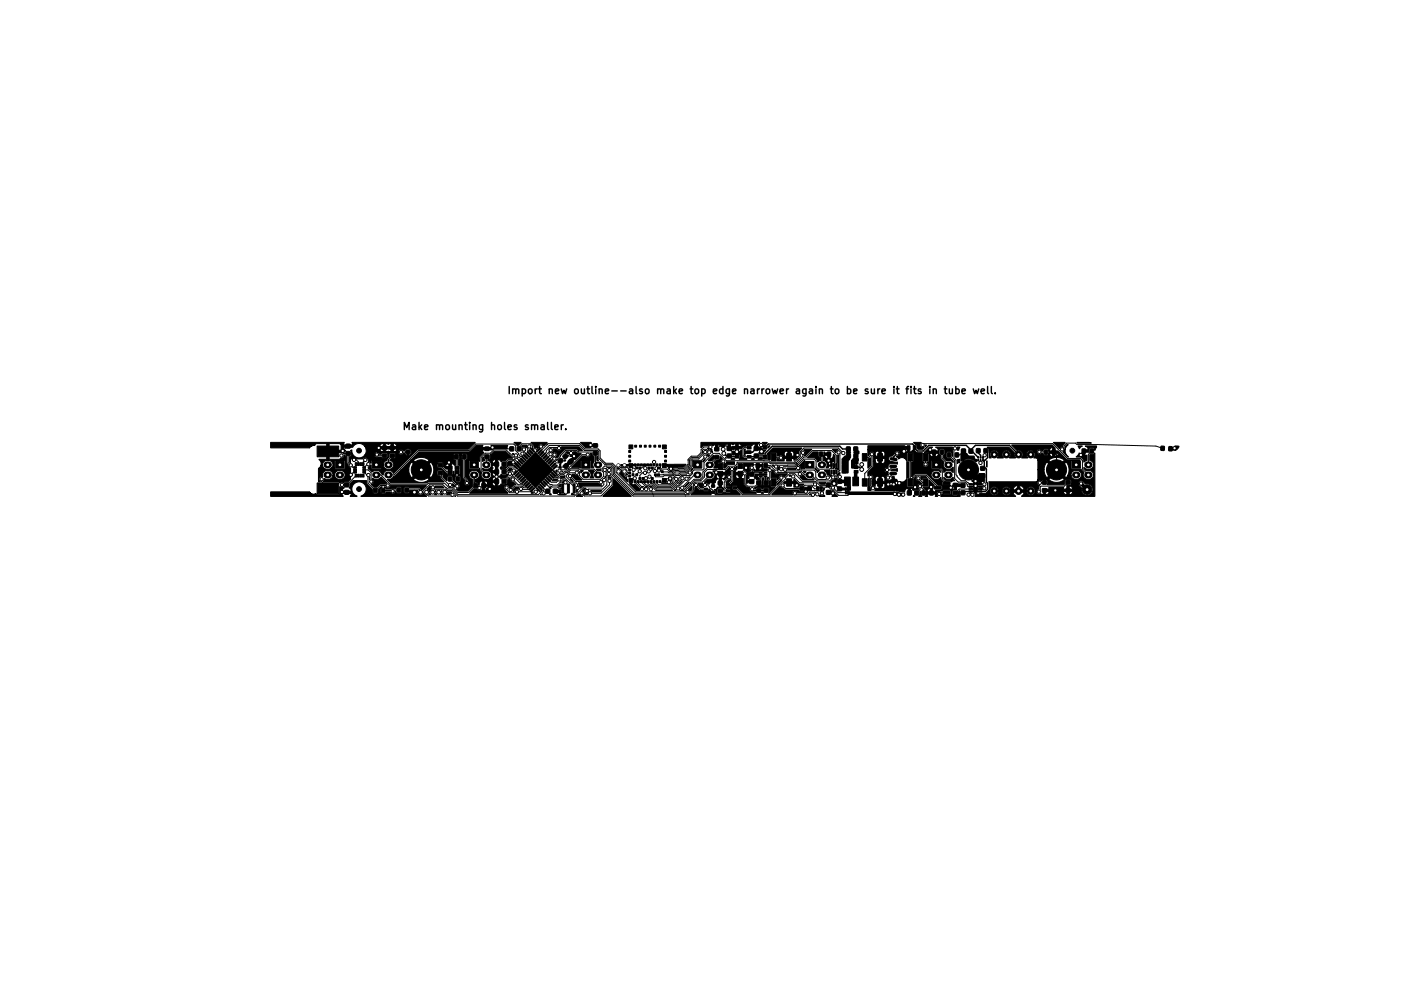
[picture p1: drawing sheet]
<svg xmlns="http://www.w3.org/2000/svg" width="297mm" height="210mm" viewBox="0 0 297 210" stroke-linecap="round" stroke-linejoin="round" font-family="sans-serif">
<defs><g id="words">
<g font-size="2.1">
<text x="115.3" y="82.3">Import new outline--also make top edge narrower again to be sure it fits in tube well.</text>
<text x="86.4" y="89.8">Make mounting holes smaller.</text>
</g>
</g></defs>
<g fill="none" stroke="#000" stroke-width=".3">
<path d="M84.5 89.7v-1.5l.5 1.1 .5-1.1v1.5M106.4 80.7v1.5M107.1 81.3l.2-.1 .4 .1v.9M107.1 81.2v1M107.7 81.4l.2-.2 .4 .1 .1 .9M109.1 81.3l.4-.1 .3 .3-.1 .6h-.6M109.1 81.2v1.5M110.5 81.3l.4-.1 .3 .3v.4l-.3 .3-.4-.1-.1-.2zM111.8 81.2v1M112.2 81.2l-.4 .3M112.5 81.2h.6M112.7 80.7v1.3l.4 .2"/>
<path d="M114.7 81.3l.2-.1 .4 .1 .1 .9M114.7 81.2v1M117.2 88.7v1M117.7 88.7l-.5 .3M118.2 89.6v.1M151.1 93.8l.1 .1v.8l.5 .5h.6M152.3 93.6l.7 .7h.9M152.5 93.5h1.4M152.5 95.4h1.4M156.5 95.4h1.3M158 93.6l-.8 .8h-.7M158 95.2h1.5"/>
<path d="M158.4 93.6l.7 .7M159 92.9l.4 .5h.4l.7-.7h30.1l.4 .4v.5l.6 .6h1.2l1.2-1.2h7.8l1 1M177.2 95.2v-1.5h-1.2l-.6-.5h-14.1l-1.5 1.5v.8M177.2 95.2l-.9 .9v.5M178.8 93.7v1.5M178.8 95.2v2.3h.7l.5 .5v-1M187.4 94.7l-.7 .7v.5M189.8 93.5h-.2l-.8 .7M199.7 81.3l.4-.1 .3 .3-.2 .6h-.5M199.7 80.7v1.5M200.9 81.7l.8-.1-.1-.3-.4-.1-.3 .2 .1 .7h.6M201.3 94.2h.1"/>
<path d="M201.3 94.2l1.4 1.5h.8l.4 .4h.4M201.3 94.2v2.9l2.2 2.2h1.8l-.5 .6v1.2h-.7l-.3 .4v.4M202.8 93.9l1-.9h7.1l1.9 1.9M202.8 93.9v.3h.2l1.3 1.3M203.3 81.2l.3 1 .3-.7 .3 .7 .2-1M204.3 94.1v.5l.5 .5v.4M204.9 81.7l.8-.1-.1-.3-.4-.1-.3 .2 .1 .7h.6M205.9 94.1l.4 .4v1l-.6 .6h-.4l.3 .3v1.1l.5 .4v2.7l.2 .3v1.2l-.5 .5h-1M206.3 80.7v1.3l.2 .2M207.1 80.7v1.3l.2 .2M207.9 82.1v.1M174.2 101l1.2 1.1"/>
<path d="M186.7 100.4v.7M187.8 100.9l-.5-.5h-1l-.8 .7M201.1 101.3h-1.9l-.6 .5M201.1 102.9l.3-.3h1.4v.2l-.5 .5h.8"/>
</g>
<g fill="#000" stroke="#000" stroke-width=".21">
<path d="M66.3 93.1h4.4v2.3h-4.4zM70.1 96.3h1.8v1.4h-1.8zM56.5 92.4h15.4l-.2 .5h2l-.1-.5h25.7l-1.5 1.4h-10.5l-5.1 5-.5-.5h-.8a.9 .9 0 0 0-.8 .8l-.1 .1-.5-.6-.5-.3h-.8l-.4 .2-.9-.7v-.3l.6-.4 .2 .8h1.9l.1-.8h.4a.9 .9 0 0 0 .8 .8h.5a.91 .91 0 0 0 .8-.8 .91 .91 0 0 0-.8-1l.3-.3 .8-.2 .1-.7-.2-.3h-1l-.2 .8-.3 .4-.1 .4a.9 .9 0 0 0-.7 .9h-.4l-.1-.9h-1.9l-.2 .5-.6-.3v-.6a.66 .66 0 0 0-1-.2l-.1 .2h-2.6l-.1 .8-.1-.1v-1.1l.4-.4-.2-.9 .3-.1 .2 .8 .4 .5a1.53 1.53 0 0 0 1.7 .1l.5-.5h1.9a.57 .57 0 0 0 .8 .5h.6l.3 .3h.8l.3-.2v-.6l-.4-.4-.7 .1-.3 .3h-.3l-.4-.5h4.3a.56 .56 0 0 0 .4 .5 .56 .56 0 0 0 .6-.2h.4a.7 .7 0 0 0 1 .3 .7 .7 0 0 0 .2-1l-.1-.1a.71 .71 0 0 0-1.1 .2h-.4a.55 .55 0 0 0-.6-.2 .55 .55 0 0 0-.4 .5h-4.3a.56 .56 0 0 0-.7 .5h-1.9l.2-.5v-.6h2.8a.69 .69 0 0 0 .8 .6h.6l.4-.2 .4 .2h.7a.69 .69 0 0 0 .7-.6h-.7v.6h-.5v-.6l-1.1-.1v.7h-.5v-.7l-3.6 .1-.3-.6h6.7a.69 .69 0 0 0-.7-.6v.6h-.5v-.6l-.6 .2-.4-.2-.1 .6h-.5v-.6a.69 .69 0 0 0-.8 .6h-3.1l-.4-.4a1.5 1.5 0 0 0-2.1 .6h-2l.2 .4 .3 .3-.2 .3-.6 .2-2.6-.1v1.4h2l.3-.2a.77 .77 0 0 0 .8-.7l.5 .4 .1 1.3 .2 .3 .1 .4 .4 .3v2.4l-.5 .5h-.7l-.2 .2-.5-.1-.3 .2-.2-.3h-3.1l-.2-.1 .3-.6 .9 .2a.9 .9 0 0 0 .8-.8h.4a.9 .9 0 0 0 .9 .8h.4a.9 .9 0 0 0 .9-.9 .9 .9 0 0 0-.9-.9h-.4a.9 .9 0 0 0-.9 1h-.4v-.2a.9 .9 0 0 0-.8-.8h-.5a.9 .9 0 0 0-.8 1.2 .57 .57 0 0 0-.7 .4 .57 .57 0 0 0 .2 .7h-.4v-2.8l.5-.7h.4a.9 .9 0 0 0 .8 .8l1-.1h.7l.2 .1h1.9l.1-.1v-1.5l-.2-.2-1.9 .1-.1 .1v1.5h-.7l.1-.1a.9 .9 0 0 0 .2-1 .9 .9 0 0 0-.8-.6h-.5a.9 .9 0 0 0-.8 1h-.4v-.6l-.4-.6h1.6v-1.9h3.1v-1l-.2-.2-.3-.2h-2v1.4h-.6v-1.4h-2.1l-.4 .4-.6 .1-.5 .4h-8zM72.3 92.8h.8v.7h-.8zM72.3 94.3h.8v.8h-.8zM73.9 97.4h.6v.4h-.6zM73.9 97.9h.6v.4h-.6zM73.9 98.4h.6v.4h-.6zM74.2 96.6h.3v.6h-.3zM74.2 99h.3v.6h-.3zM74.7 96.6h.3v.6h-.3zM74.7 99h.3v.6h-.3z"/>
<path d="M75.2 96.6h.3v.6h-.3zM75.2 99h.3v.6h-.3zM75.7 96.6h.3v.6h-.3zM75.7 99h.3v.6h-.3zM75.8 98.4h.6v.4h-.6zM75.8 97.9h.6v.4h-.6zM75.8 97.4h.6v.4h-.6zM77.2 99.7v.4zM77.7 96.3h1.8v1.4h-1.8zM77.8 99.9l.4 .1h.8l.6-.4 1.2 1.2-.3 .3h-1.2l-.6 .6h-.6l-.6-.6a.59 .59 0 0 0 .6-.4 .59 .59 0 0 0-.3-.7zM79.9 93.2h.8v.6h-.8zM79.9 94.8h.8v.7h-.8z"/>
<path d="M81.5 93.2h.8v.6h-.8zM81.5 94.8h.8v.7h-.8zM91.6 98.4h.8v.7h-.8zM91.6 96.8h.8v.6h-.8zM93.6 99.6h.7v.8h-.7zM93.6 98.2h.8v.7h-.8zM93.6 97.4h.8v.6h-.8zM95.1 97.4h.8v.6h-.8zM95.1 98.2h.8v.7h-.8zM95.3 99.6h.7v.8h-.7zM95 95h.7v.8h-.7zM96.6 95h.7v.8h-.7z"/>
<path d="M98.2 96.3h1.7v1.4h-1.7zM80.9 100.1l1-.2 1.9-1.8h1.6l.1 .9 .5 .8 1.6-1.7h.8l1.6 1.7a2.59 2.59 0 0 0 .3-2.9h1l.2 .7 .7 .1 1.3 1.3h1l.2-.5 .1-.1 .1 .5 .3 .2-.1 1.3 .2 .3h.7l.2-.3v-.7l-.1-.3-.3-.1v-.2l.3-.2v-1.6l-.3-.2v-1.1l.1-.2v-.7h.5v.7l.3 .3v3.7l.5 .6a.59 .59 0 0 0 0 .9 .59 .59 0 0 0 .9-.2 .59 .59 0 0 0-.3-.8l-.6-.7v-3.5l.4-.3v-.7l-.4-.4h-.5l-.3 .4h-.5l-.3-.4-.8 .2-.1 .9 .5 .3v1l-.3 .1-.2-.3h-.4l-.1 1h-1l-.5-.5h1.1v-.5l-.6 .1-.1 .4h-.4l-.1-.6-.2-.3h-.8l-.3 .4h-1l-.3-.4-1.6 1.6h-.8l-1.6-1.6-.4 .7-.2 .9h-1.6l2-2h.5l1.7 1.6 1.6-1.6a2.57 2.57 0 0 0-3.3 0h-.5l1.7-1.7h10.5l1.5-1.4h1.3l-.1 .4h2l-.1-.4h3.4l-.1 .7-2.8-.1-.4 .3h-2l.4 .6-.9 .9v.9l-.3-.2-1.9 .1v1.7h1.9l.3-.1v.4l.4 .5a.9 .9 0 0 0 .8 1.4h.4a.9 .9 0 0 0 .9-.9 .9 .9 0 0 0-.9-.9h-.7h2.4v-1.1h-.7l.2 .5-.2 .6h-1.7l-.3-.5 1 .1a.9 .9 0 0 0 .8-1.2h.9v-.8a.72 .72 0 0 0-.7 .7l-.2 .1-.7-.6v-.1l.5-.3v-.8l.9-.7h2.3l1.5 1.4-1 .1-.5 .5-.7 .1-.2 .1-.3-.3-.4-.2v5.6l.4-.2 .3-.3 .3 .2 .8-.1 .1-.2 .1-.7 .3-.3h.3a.59 .59 0 0 0 .7 .7l.5 .6h-.4l-.6 .6h-.4a.57 .57 0 0 0-.9-.5 .57 .57 0 0 0 .1 1l.5 .7h-8l.9-1 .6 .1 .4 .3h1.3a.69 .69 0 0 0 .6-.8h-.6v.8h-.5v-1.3h1.1v-.3h.9a.72 .72 0 0 0 .7 .7v-.7h-1.6l-.6-.4v.7h-.5l-.1-.7-.4 .3-.3 .7-.1-.5-.6-.2v-.4h4.2v-1.5h-.7l.1 .4 .4 .3-.4 .3-.1 .5h-3.5l.1-.3a.9 .9 0 0 0 .7-.9 .9 .9 0 0 0-.8-.8h-.5a.93 .93 0 0 0-.8 .9 .93 .93 0 0 0 .8 .9v1.4l-1.1 1-1.9 .1-.5-.5a.58 .58 0 0 0 .8-.5 .58 .58 0 0 0-.7-.6l-.8-.8v-.6l-.3-.2h-.8l-.2 .9-.8-.7 .1-1.2-.3-.3-.8 .1-.2 .2v.7l.3 .2 .4 .1v.4l.7 .8h-3.3l-.3 .2h-7.4l-.8-.7h5.4a2.58 2.58 0 0 0 3.4 0l-1.7-1.6-1.7 1.6zM101 95.4l.3 .7-.5 .3v-.8zM101.3 93.4h.8v.6h-.8zM101.3 95h.8v.7h-.8zM103.4 98.1h.7v.8h-.7zM103.4 96.5h.7v.8h-.7zM104.7 97.4l.3 .2h.8l-.2 .2-.7 .1-.2 .1-.2-.3zM104.9 98.1h.8v.8h-.8zM104.9 96.5h.8v.8h-.8zM104.2 99.5l.5-.5 .9 .2 .4-.2 .1 .3-.5 .5-.7 .1-.2 .1zM106.4 97.8h.5l-.1 .6-.8-.2z"/>
<path d="M107 99.1l.2 .2zM107.3 98.9l.7-.6 .2 .1-.8 .7zM107.3 97.2l.2-.1 .6 .8h-.1zM107 94.7h.3l-.1 .2zM106.5 93.3h.8v.8h-.8zM106.3 96.3h1.1l.8 .9-.2 .1-.8-.8-.2 .7h-.8l-.3 .3v-.8zM108.3 98.6l.2 .2-.7 .7-.2-.2zM107.7 96.7l.8 .7-.1 .2-.8-.7zM108 99.7l.7-.7 .2 .1-.7 .7zM108 96.5l.2-.1 .6 .7-.1 .1zM108.3 96.1l.2-.1 .7 .8-.2 .1zM108.8 95.7l.8 .6-.1 .2-.8-.6z"/>
<path d="M107.4 92.4h1.4l-.5 .6-.3 .1zM108.1 93.3h.7v.8h-.7zM109.1 95.4l.1-.1 .7 .8-.2 .1zM109.4 95.1l.2-.1 .7 .7-.2 .1zM109.8 94.7l.1-.1 .7 .8-.2 .1zM109.1 93h.9l-.1 .5-.3-.2-.5 .1-.1-.3zM110.1 94.4l.2-.1 .7 .7-.2 .1zM110.5 94l.1-.1 .7 .8-.2 .1zM110.8 93.6h.2l.7 .7-.2 .1zM112 94.2l.7-.6h.2l-.7 .8zM112.4 94.6l.6-.7 .2 .1-.7 .8zM113.4 94.3l.2 .1-.8 .7-.1-.2z"/>
<path d="M113.1 95.3l.6-.7 .2 .1-.7 .8zM113.4 95.6l.7-.6 .2 .1-.7 .7zM113.8 96l.6-.7 .2 .1-.6 .8zM114.1 99.8l.2-.1 .7 .8h-.2zM114.8 95.7l.2 .2-.8 .6-.1-.2zM111 92.4h3.3l-.7 .7a.57 .57 0 0 0-.6-.4 .57 .57 0 0 0-.6 .5l.1 .3-.2 .1-.3-.2h-.5v-.4zM114.5 99.4l.2-.1 .6 .8-.1 .1zM115.2 96l.1 .2-.7 .7-.1-.2zM114.8 99.1l.2-.1 .7 .7-.2 .1zM115.5 96.4l.2 .1-.8 .7-.1-.1zM115.2 98.7l.2-.1 .6 .8-.1 .1zM115.9 96.7l.2 .2-.8 .7-.1-.2z"/>
<path d="M115.6 98.3l.8 .6-.1 .2-.8-.6zM116.2 97.1l.2 .1-.7 .8-.2-.2zM116.1 98.3l.2-.2 .1 .5zM117 95.7h.3l.4 .5-.6 .6-.6-.6zM116.9 97h.3v.8l-.5-.1zM117.4 98.4h.2l-.2 .1zM118 94.8h.3l.4 .5-.6 .5-.6-.5zM117.1 99.4l.9-.1v.4l-.6 .2-.4-.3zM117.8 96h.4l-.1 .2-.2 .1zM118 96.8h.4l.3 .5-.5 .6-.6-.6zM118.2 94.4l.6-.1-.1 .4-.1 .1zM119 95.9h.4l.3 .4-.5 .6-.6-.5z"/>
<path d="M119.1 99.9l.6 .6zM119.5 99l1.2 .2 .8 1h-1.2l-.7-.6zM119.8 94.3h.5l.4 .3 .7 .1-1.2 1.2h-.1l-.5 .5v.1l-.3 .3-.1-.1-1 1-.3-.4 1.8-1.8-.7-.3a.72 .72 0 0 0 .8-.9zM115.5 93.7h.7a.58 .58 0 0 0 .8 .4 .58 .58 0 0 0 .3-.8h3.6l.8 .8h-.7l-.5-.3h-2.4l-1.7 1.8-.2-.2a.62 .62 0 0 0 0-.8 .62 .62 0 0 0-.8-.1zM121.5 96.3h1.8v1.4h-1.8zM121.3 98.3h.5l-.5 .4zM121.3 92.4h2.2l-.1 .4h1.2v.4l-1.2 .1v.2h-1.1zM119.4 97.5l2.3-2.3h.6a.58 .58 0 0 0 .7 .2 .58 .58 0 0 0 .3-.7h.4l.1 .4 .3 .2v1.1a.93 .93 0 0 0-.1 1.2l-.5 .1v-1.4l-.2-.2-1.9 .1-.1 1.5zM122.9 98.3l1.1-.1 .2 .2a1.04 1.04 0 0 0-.2 1.4h-.7a.97 .97 0 0 0-.2-1.4zM124 92.7h.8v.7h-.8zM124 94.3h.8v.7h-.8zM124.7 95.3h.1l.2 .8h-.3z"/>
<path d="M124.6 98l.9-.1v.4h-.7zM126.4 99.4v.3h-.1zM127.1 99.5h.2l.3 .4h-.5zM128.2 100l3.7 3.6h-6l2.2-2.2zM129 97.6l.3 .1 .1 .1-.4 .2zM129.7 98.3l.3-.1v.4l.3 .3v.4l.6 .4v.4h.2v.5l-1.7-1.6zM130.8 98.9l.3 .2h-.2zM131.3 97.9h.4v.4h-.4zM131.3 98.6h.4v.4h-.4zM131.3 99.2h.4v.4h-.4zM131.3 94.1h.4v.4h-.4zM131.3 95.1h.4v.4h-.4z"/>
<path d="M131.3 96.1h.4v.4h-.4zM132 98.9h.4v.4h-.4zM131.4 96.8h.8v.8h-.8zM131.4 99.9h.8v.8h-.8zM131.4 92.9h.8v.8h-.8zM132.8 98.9h.4v.4h-.4zM132.5 96.9h.4v.4h-.4zM129.7 97l3.2 .1h-1.8v.3h-1.3zM132.6 93h.4v.4h-.4zM132.8 97.5h.4v.4h-.4zM133.1 96.9h.4v.4h-.4zM133.5 97.5h.4v.4h-.4z"/>
<path d="M133.5 99.7h.4v.4h-.4zM133.6 93h.4v.4h-.4zM133.8 96.9h.4v.4h-.4zM134.1 99.7h.4v.4h-.4zM134.4 96.9h.4v.4h-.4zM134.6 93h.4v.4h-.4zM135.1 96.9h.4v.4h-.4zM135.4 97.5h.4v.4h-.4zM135.6 93h.4v.4h-.4zM134.4 97l1.7 .1h-1.6zM135.7 96.9h.4v.4h-.4zM136.1 97.5h.4v.4h-.4z"/>
<path d="M136.1 99.7h.4v.4h-.4zM136.4 96.9h.4v.4h-.4zM136.6 93h.4v.4h-.4zM136.7 98.9h.4v.4h-.4zM137 96.9h.4v.4h-.4zM137.4 97.5h.4v.4h-.4zM137.4 98.9h.4v.4h-.4zM137.6 93h.4v.4h-.4zM137.7 96.9h.4v.4h-.4zM138.1 98.3h.4v.4h-.4zM138.8 96.1h.4v.4h-.4zM138.8 95.1h.4v.4h-.4z"/>
<path d="M138.8 94.1h.4v.4h-.4zM138.4 99.9h.8v.8h-.8zM138.4 96.8h.8v.8h-.8zM138.4 92.9h.8v.8h-.8zM139.7 99.6h.7l-.1 .9-.6-.4zM138.5 97h4.8l-.6 .6-1.9 .1-.5 .4-.3 .1-.3-.4v-.3h-.3v-.4h-.8zM143.9 99.6h.3l-.2 .2zM144.3 98.1l.3-.3 .2 .1-.3 .3zM144.8 96.3h1.8v1.4h-1.8zM146.8 96.3l.5-.4-.5 .5zM147.6 94.8l.6 .3-.3 .2zM147.8 93.6l.4 .3h-.2z"/>
<path d="M148.4 93.9l.3-.1 .1 .7zM148 96.1l1-1 .1 .7-.4 .4zM149.3 93.4h.8v.7h-.8zM149.3 95.1h.8v.7h-.8zM150.1 98.4h.9v1h-.9zM150.1 96.8h.9v1h-.9zM149.2 96.5l.5-.5h.5l.2-.7 .5 .4-.5 .9-.5 .1v1h-.8a1.05 1.05 0 0 0 .1-1.1zM151.2 96.9l.3-.2 .1 .4 .3 .1-.5 .5h-.2zM151.5 95.5l.2 .2zM151.7 96.4h1.7v.6h-1.7zM151.9 94.8h.8v.8h-.8zM151.9 93.3h.8v.7h-.8z"/>
<path d="M152.7 95.8l.6-.1 .2 .2zM153.5 93.2h.8v.5h-.8zM153.5 95.1h.8v.5h-.8zM148.9 98.3h.7v.4h1.9v-.4l.9-.7v.5l.2 .3v.8a.55 .55 0 0 0-.6 0 .55 .55 0 0 0-.2 .5l-.5 .5-.3-.2 .4-.3 .1-.5h-.7l-.1 2.6 .3-.1 .3 .5h-.2l-.3-.3-.9 .1-.1 .3 .1 .7 .9 .1 .4-.3 .5 .1h.8v-.8h-.5l-.4-.4 .9-.1 .1-.5 .6-.6v-1h.5l.2 .4h.5v-.7h-.7v.3h-.5v-1.1l.2-.3v-.5l.5-.3 .1 .6-.3 .3v.5h1.2v1.2h.4v1.2l.7 .7h.6a.65 .65 0 0 0 .7 .9h.5l.2 .3h-2.8l-1.1-1.1-.1-.4-.9-.1-.1 .2v.6l.7 .1 .9 1h-5.2l.1-.8-.3-.2 .5-.2 .1-.4 .4 .1 .1-2.6h-.7v.5l.4 .3-.4 .2-.2 .6h-.2l-.1 .9h-.4v-.9h-.3l-.3 .3-.9-.4 .6-.7 .7 .1a.91 .91 0 0 0 .8-.7 .91 .91 0 0 0-.4-1zM154.2 98.4h.9v1h-.9zM154.2 96.8h.9v1h-.9zM155.5 93.8h.2l-.1 .4h1.1v.5h-1.1l.1 .3-.1 .1-.2-.2zM156.1 95.1h.8v.5h-.8zM156.1 94.1h.8v.6h-.8zM156.1 93.2h.8v.5h-.8zM156.6 98.6h.8v.8h-.8zM155.3 96.8h2l.1 .4a.58 .58 0 0 0-.9 .2 .58 .58 0 0 0 .4 .8l-.5 .4v.8l.1 .2-.3 .3-.2 .4h1.2l.1 .5h-1.2l-.1 .1-.1-.1-.1-1.5a.58 .58 0 0 0 .3-.6 .58 .58 0 0 0-.5-.4l-.3-.4z"/>
<path d="M157 95.8l.4-.1 .2 .2zM157.6 93.3h.8v.7h-.8zM157.6 94.8h.8v.8h-.8zM158.6 98.6h.6v.2h-.6zM158.6 99h1.6v.2h-1.6zM158.6 99.4h.6v.2h-.6zM146.4 92.4h12.2l-.2 .3h-.2v.7l.8 .1 .4 .5h.6l-.5 .5v.3h-.8l-.2-.2 .3-.3 .2-.4h-1.3v-1.2l-.6 .3h-1l-.2 .2h-.6l-.4 .5h-.7v.5h.4l.3-.2v1.2l.5 .4 .5 .1 .1 .2h-1.5v-1l-1.5 .1-.2-.4 .5-.4h.4v-.5h-.4v.2h-1.2v-.5h.9v-.2h1.9l-.3-.5h-.4v.5h-.5v-.5l-.6 .2-.5-.2v.7h-.5v-.7l-.5 .1-.3 .5h-.6l-.3-.3-.4-.1-.1 1.1h-.4v-1.1l-.6 .2a.57 .57 0 0 0-1-.1l-.9 .1-.6 .4zM158 96.8h.6v.8h-.6zM158.4 95.8l.2-.3 .7 .1-.1 .3zM158.1 97h1.1l.1-.2 .1 .9 .9 .2-.1 .5h-2.8l.1-.5 .5 .3h.6a.69 .69 0 0 0 .6-.7h-.6l-.1 .7h-.5zM157.7 99l1.7-.1 .1 .3h-1.4l.1 .4 .4 .2v.3l-.6 .1-.5-.6zM159.2 99.8l.2-.1 .2 .2v.2l-.3 .4 .2 .8h1l.2-.8 .2-.2 .1 1.4h.9l-1.2 1.3h-.2l.2-.3v-.6l-.3-.3h-.8l-.4 .3-.3-.3h-.7l-.4 .3h-.1l-.1-.3h.3l.4-.4 .8-.2z"/>
<path d="M159.6 99.4h.6v.2h-.6zM159.6 98.6h.6v.2h-.6zM159.5 95.1h.7v.8h-.7zM159.5 93h.7v.8h-.7zM159.3 92.4h1l-.4 .4h-.4zM159.6 96.8h.7v.8h-.7zM160.2 99.8l.3-.1-.3 .4zM160.6 97.5l.3 .1-.3 .1zM160.6 93.1h.3l-.5 .4zM161.3 98.1l.3 .2a.57 .57 0 0 0 .3 .6 .57 .57 0 0 0 .6 0h2l-.7 .8a.59 .59 0 0 0-.7-.5 .59 .59 0 0 0-.4 .7l-.3 .3-.2-.4-1.1-.1v-1zM161.3 97.1h.3l-.1 .3zM161.1 94.7h1v1.6h-1z"/>
<path d="M162.7 97.4l.2 .1-.3 .6-.2-.2zM165 99.2h.2l-.1 .2h-.2zM164.3 94.7h1v1.6h-1zM164.5 97.7h1.6l.1 .3h-1.6zM160.2 94.8l1.3-1.3h6l-.6 .7v1l-1 .9-.1-.4h-2v.5h-1.5v-.4h.3a.56 .56 0 0 0 .8 .3 .56 .56 0 0 0 .1-.9h2.3v-.6l-.2-.3-.5-.1v1h-.5v-1h-.4l-.3 .3-.1 .7-.7-.2-.7 .2-.2-.7h-1.2l-.1 1.5-.5-.1v-.9zM167.1 99.5l.6-.4 .9 .9 .8 .1 .4-.2 .3 .3h-2.3zM167 97.2l1.1-1v1.6h-.8zM168.3 96.3h1.7v1.4h-1.7zM167.8 98.4l.6 .1-.3 .3zM167.9 94l.2-.2 1.4 .1-1.2 1.2h-.3a.69 .69 0 0 0-.1-1.1zM170.2 97.7l.9 .6-.4 .4-.1-.4-.4-.4zM169.8 94.4h1.1v.8l.5 .3v.6l-.6 .4-.1-.4-.5-.5h-1.5z"/>
<path d="M171.2 94.4h.6v.8h-.6zM172.1 94.4h.1l.1 .2h1.1v1.2l.5-.3 .2-.6 .3 .3v1.4l-.6-.3v1h-.7l-.1 .4-.4-.1 .2-.5h.8v-.8l-.5 .3v.5h-.3a.92 .92 0 0 0-.8-1l.1-.9h.1l.3 .5 .4 .1v-.7l-.8 .1zM172.2 98.3h1.1l.1 .7 .3 .2-.2 .4-.3-.4h-.4l-.1-.5zM172.8 94.4h.7v.8h-.7zM173.6 96.8h.2v.8h-.2zM173.6 98.1h.2v.9h-.2zM174.1 96.8h.2v.8h-.2zM174.1 98.1h.2v.9h-.2zM174.6 96.8h.2v.8h-.2zM174.6 98.1h.2v.9h-.2zM173.5 100.6l.4-.4h.4l.3-.4 .3 .1-.2 .4v.6l.2 .2-.4 .4-.4-.2h-.3zM173.9 93.8l1.1 .1-.3 .3-.1 .3z"/>
<path d="M175 95l.2 .1-.1 3.1-.2-.2-.5-.1 .6-.3zM175 98.8l.5-.1v.3l-.7 .3zM175.9 96.3h.8v.6h-.8zM175.9 98.2h.8v.6h-.8zM177 93.5l.4 .1 .1 .7 .2 .1-.2 .3v1.2l-.3 .3v2.4l-.1 .2-.9-.1-.2-.5h.8h-.8l-.1-.1v-1.1l.9-.1h-.8v-.6h.8h-.8l-.1-.4 .6-.7 .5 .5v-1l-.2-.3 .1-.1zM176.8 93.3h.8v.9h-.8zM176.8 94.8h.8v.8h-.8zM178.4 98.2h.8v.6h-.8zM178.4 97.3h.8v.5h-.8zM178.4 96.3h.8v.6h-.8zM178.5 93.5h.5v.8l.3-.2 .1 .2v.4h-.4v1l.3 .1v.4h-.2v.6l-.8 .1 .2 .1-.1 .3h.6l.1 .4h-1.1l-.1-.1v-1.3h.7h-.7l.3-.6h.3v-1l-.1-.2zM178.4 93.3h.7v.9h-.7z"/>
<path d="M178.4 94.8h.8v.8h-.8zM180.1 94.7h1v1.6h-1zM181.3 99.9l.3 .2v1.4l.3 .9h-.6zM181.3 95.8l.6-.2v1.6l-.6 .6zM183.3 94.7h1v1.6h-1zM186.1 98.2l.3-.3h1.1l-.1 .5zM181.3 93.1h7.7v.1h1l.1 1.2 .5-.4 .4 .1 .6 .4h1.1l-.1 1.8 .4 .2a.57 .57 0 0 0-.1 .8 .57 .57 0 0 0 .9 0 .57 .57 0 0 0-.1-.8l.3-.2 .1-1.6h.1l.4 .6 .8 .1a.69 .69 0 0 0 .6-.7h-.6v.7h-.5v-.7h-.8l-.2-.2h-.8l1.1-1.2 .6 .1-.4 .3-.2 .4h1.8l-.1-.4-.4-.4 3.5 .1v1.9l-.2-.1v-.7l-.8-.2-.4 .3v.7l.3 .3 .6 .1 .6 .6v.3l-.6-.4h-.9l-.5-.6-.1-.5 .4-.4v-.7l-.2-.2-.7-.1-.3 .2v.8l.3 .4v.7l.7 .7a.94 .94 0 0 0 .7 1.4h.8l.4-.4v1.2l-.8-.4h-.5l-.7 .3v-.4l-.4-.5-.1-1.5h-2l-.1 .1 .1 1.6h1.5l.5 .7-.7-.3h-.5a.9 .9 0 0 0-.9 .9 .9 .9 0 0 0 .9 .9l.5-.1 .7-.3v.4l.3 .4-.1 .6 .1 .2h1.6a.78 .78 0 0 0 .7 .9l.1-1.2h1.3v.6l-.8-.1v.8l-.9 .2v.7l.2 .3h.8l.3-.2v-.7l.2-.2 .2 1.2-4.1 .1 .3-.6 .3 .2 1.4-.1 .2-.7-.3-.2h-1.3l-.8 .3a.57 .57 0 0 0-.6 .3 .57 .57 0 0 0 .2 .7h-.5l.1-.4h-1.8l.1 .4h-.5l.2-.3v-.6h.8v-.8a.69 .69 0 0 0-.6 .8l-.9-.9 1.2-.1 .1-1.5 1.1 1.1-.4 .7v.7h.7v-.4h1.1l.2-.7-.3-.3h-.5l-2.4-2.3h-2.5l-.7 .5v-3l.5-.2-.1-1.7h-1.3l-.1 1.6-.3-.4-.5-.2h-.4l-.5 .2-.5-.4 .2-.2a.55 .55 0 0 0 .5-.5 .55 .55 0 0 0-.5-.6 .55 .55 0 0 0-.5 .6l-.5 .5-.6 .1-.2 .6 .4 .4 1.4 .2v.4l-1.5-.1-.3 .3-.1 .5a.57 .57 0 0 0-.8 .6 .57 .57 0 0 0 .8 .5v.5a.61 .61 0 0 0-.6 .5 .61 .61 0 0 0 .4 .6l1.1-.1-.1-.7 .5-.1 .3 1.8 .6-.2 .3-.4 .9-.1 .5-.5 .1 1.7h1.2l.2-.2v-1.5l.5-.4a.56 .56 0 0 0 0 .6 .56 .56 0 0 0 .6 .2l.6 .6h-.2a.56 .56 0 0 0-.7 .3 .56 .56 0 0 0 .2 .7l-.1 .2-.7 .1-.2 .1-.3-.3-.4-.2v1.2l-.5 .1v-1.3a.73 .73 0 0 0-.7 .8h-1l-1.2-.3h-4l.1-.5 .4 .1h1.3l.2-.4v-.6h-.7v1h-.5v-1h-.8v.6l-.6-.2-.1-.5h3.3l.3 .3 .5 .1h.4l-.1-.6-1.1 .2h-3.3v-.4h2.7v-.8l-.4-.2h-.3v1h-.5v-1h-.5l-.2 .2-.1 .8h-.7v-.4a.57 .57 0 0 0 .1-.9 .57 .57 0 0 0-.9 .2v-.8l1.1-1.1v-1.2h.4l.2 .3 .3 .2h1.1l.4-.4v-.7h-.7v1.1h-.5v-1.1h-.8v.6h-.4l.1-1.1h2.3v-.6l-.2-.3-.5-.1v1h-.5v-1l-.6 .1-.2 .9h-.3a.55 .55 0 0 0-.3-.9 .55 .55 0 0 0-.6 .7l-.3 .2v-1.3h7.7l.2 .3 .3 .2v-.7h-.5v.2h-7.7zM189.4 96.4l.5 .1v3.2l-.4 .2zM189.5 93.1h.6v.8h-.6zM189.7 94.7h1v1.6h-1zM190.8 93.1h.5v.8h-.5zM190.9 92.4h1.5a.58 .58 0 0 0-.2 .7 .58 .58 0 0 0 .8 .3l-.3 .4h-.9l-.3-.2v-.6z"/>
<path d="M192.3 99.5h1.1l.2 .2-.8 .1-.2 .4-.2-.2zM193.3 92.9h.2l-.3 .4zM192.9 94.7h.9v1.6h-.9zM194.7 96.3h1.8v1.4h-1.8zM194.8 94h.7v.8h-.7zM196.4 94h.7v.8h-.7zM197.9 94.6h.7v.8h-.7zM197.1 99.7l.7 .3 .5 .1 .8-.4v.3l.3 .3-.7 .3-.3-.2h-.8l-.5-.5zM199.6 94.7h.5v.5h-.5zM199.5 94.6h.7v.8h-.7zM200 93.4h.5l-.2 .6h-.4zM200 96l.5-.1v.8l-.2-.2-.3 .3z"/>
<path d="M200.9 93.8h.7v.8h-.7zM200.8 93.8h.9v1l.3-.1v.5h1.5v.7l.5 .1v.4h-.2a2.45 2.45 0 0 0-3-.1zM202.2 97.5h.2l1.8 1.8 .4-.5 1.1 .2v1.5h-.7l-.1 .7h-1.6v-.2h1.3v-.2h-.3v.2h-1v-.5l-.3-.1 .5-.3-.2-.3h1.4l.1 .1v-.1h-1.5l-1.7-1.7zM202.4 93.8h.8v.8h-.8zM204 93.7h.7v.8h-.7zM204.2 95.4h.2v.3h-.2zM204.2 96h.2v.3h-.2zM204.7 95.4h.2v.3h-.2zM204.7 96h.2v.3h-.2zM204.9 99h.8v.7h-.8zM204.9 97.4h.8v.8h-.8zM205.2 95.4h.2v.3h-.2z"/>
<path d="M205.2 96h.2v.3h-.2zM205.5 93.7h.8v.8h-.8zM206.1 96.2l.1 1.3zM206.3 93.3l4.4 .1 1.2 1.1v.6l.2 .5h-1.2a.93 .93 0 0 0 0-1.3 .93 .93 0 0 0-1.3 0 .93 .93 0 0 0 0 1.3h-1.3a.93 .93 0 0 0 .1-1.3 .93 .93 0 0 0-1.4 0 .93 .93 0 0 0 0 1.3h-.3l-.2-1.9zM218.1 94h.7v.8h-.7zM219.8 94h.7v.8h-.7zM211.3 92.9h8.4l.7 .6v.6l.6 .1 1.8 1.8h2.8v.1l-1.8 .1-.1 1.6 .2 .1h1.9l.6 .8a.9 .9 0 0 0 .7 1.4h.5a.9 .9 0 0 0 .8-.9 .9 .9 0 0 0-.8-.9h-.7l-.5-.7 .6 .3h.6a.92 .92 0 0 0 .8-.8 .92 .92 0 0 0-.8-1v-1.1l.8-.2 .3-.2v9.1l-15.3-.1 .5-.8h-2.3l.5 .9-6-.1v-.7l.3-.4h.4a.91 .91 0 0 0 .9 .9 .91 .91 0 0 0 .9-.9h.7v.2a.91 .91 0 0 0 1 .7 .91 .91 0 0 0 .8-.9h3.3v.2a.9 .9 0 0 0 .9 .7 .9 .9 0 0 0 .9-.8l.2 .1a.59 .59 0 0 0 1 .4l.4 .2h.7l.4-.2 .3-.5h2.9a.69 .69 0 0 0 .7 .7h.6a.69 .69 0 0 0 .7-.7h-.7v.7h-.6v-.7h-4.4v.7h-.5v-1.2h1.2v-.3h3.1l-.1 .3h2a.69 .69 0 0 0-.7-.6v.6h-.6v-.7l.7-.1 .3-.3h1.4l.1 .3 .6 .6a1.29 1.29 0 0 0 .4 1.3l.6 .2 .7-.1 .5-.4 .2-.7-.1-.4-.4-.5-.6-.3-.5 .1-.5-.6a.58 .58 0 0 0-.6-.1 .58 .58 0 0 0-.4 .6h-1.4l-.2-.8-.8-.1-.3 .2-.1 .7-.2 .2h-3.4v-.7l-.1-.3-.8-.1-.4 .2a.57 .57 0 0 0-.8 .4 .57 .57 0 0 0 .4 .7l-.1 .7-.4 .2-.2 .3h-.2a.9 .9 0 0 0-.8-1 .9 .9 0 0 0-1 .9h-3.3v-.2h2.8a1.17 1.17 0 0 0-.9-.9v.9h-.5v-1l-.5 .3-.4 .7-.5-.1a.91 .91 0 0 0-1.1-.6 .91 .91 0 0 0-.7 .9h-.7v-.2a.91 .91 0 0 0-1-.7 .91 .91 0 0 0-.8 .9h-.4l.3-.3-.1-1.6h9.8l.3-.2 .1-.3h2.3a2.58 2.58 0 0 0 3.3 0l-1.7-1.6-1.7 1.6h-2.2v-2h1.3l.1 .9 .5 .8 1.6-1.7h.8l1.6 1.7 .3-.5h.7a.9 .9 0 0 0 .9 .8h.4a.9 .9 0 0 0 .9-.9 .9 .9 0 0 0-.9-.9h-.4a.9 .9 0 0 0-.9 1h-.7l.1-.2a2.57 2.57 0 0 0-.4-2.6l-1.6 1.6h-.8l-1.6-1.6-.4 .7-.2 .9h-1.3v-2h2.2l1.7 1.6 1.7-1.6a2.58 2.58 0 0 0-3.4 0h-2.2l-.2-.4-.7-.1 .2-.2a.89 .89 0 0 0-.1-1.1h.6a.56 .56 0 0 0 .4 .6 .56 .56 0 0 0 .6-.3h.3l.1 .3 .3 .2h.5l.4-.4 .4 .6 .8 .1a.69 .69 0 0 0 .6-.7h-.6v.7h-.5v-.7h-.8v-.6h.8v-.7a.69 .69 0 0 0-.7 .7l-.5-.4h-.5l-.3 .4-.3-.1a.55 .55 0 0 0-.6-.2 .55 .55 0 0 0-.4 .5l-.7-.1a.93 .93 0 0 0-1.3 .1 .93 .93 0 0 0 .1 1.3h-1.3a.92 .92 0 0 0 .1-1.2 .92 .92 0 0 0-1.1-.3zM220.1 92.4h2.4l-.5 .5v.4l-.4 .1-.3 .3zM222.5 93.6l.1 .9 .6 .9-1.2-1 .3-.3zM222.6 93.1l.3-.3h.2l-.5 .7zM223.9 96.3h1.8v1.4h-1.8zM226.1 93.8h.6v.8h-.6z"/>
<path d="M225.2 93.1l.9 .1-.6 .5zM225 92.4h2.4l.6 .1h-2.9zM227.7 93.8h.7v.8h-.7zM226.7 93.1h2.3l.1 .3-.4 .6-.2-.4-.8-.1-.2 .3-.1 .6h-.7v.7h.4v1l-.7 .4-.1-.5-.5-.5-1-.1 .6-.8 .4 .4 .3 .1 .1-1.2h1.1l-.1-.4zM242.5 93.2h.7v.8h-.7zM244.2 93.3h.7l-.1 .8h-.7zM244.3 93.5h1.1l.1-.4 .8 .1-.3 .5-.5 .4-1.2-.2zM66.3 100.8h4.4v2.3h-4.4zM72 100.9h.8v.7h-.8zM72 102.4h.8v.8h-.8zM56.5 102.7h8.1l.6 .4h.8l.2 .2h4.6l.2-.2v-1.5l.9 .2-.3 .3-.2 .4h2l-.2-.4-.3-.3 .2-.2v-.6l.7-.7 2.8 .1v.6l1.2 1.2v.6l.3 .3 .7-.1 .2-.8 .6-.6 .3 .1-.4 .3-.1 .7 .2 .3 .8 .1 .3-.4h.8a.62 .62 0 0 0 .6 .4 .62 .62 0 0 0 .5-.5l.4 .4 .7-.1 .2-.3-.1-.8-.7-.2-.5 .4-1.9 .1-.5-.4 .3-.1a.59 .59 0 0 0 .6 .3 .59 .59 0 0 0 .5-.5h7.4l-.8 .9-.6-.5h-2.1l-.2-.1h-.7l-.2 .2-.1 .7 .3 .4h.6l.3-.2 .1-.4h1.7v.5l.2 .4h.6l.4-.4 .6 .7h-13.7a1.5 1.5 0 0 0 .6-2.6l-.2-.1a1.51 1.51 0 0 0-2 .4 1.51 1.51 0 0 0 .3 2l.5 .3h-1.4l.2-.6h-2l.2 .7h-15zM78.1 102h.6v.8h-.6z"/>
<path d="M79.7 102h.7v.8h-.7zM83 101.9h.6v.8h-.6zM84.6 101.9h.7v.8h-.7zM89.7 102.9l.3 .4-.4-.1zM89.8 101.5l.3 .7-.4 .4-.5-.5zM91 102.9l.2 .4h-.4zM90.9 102.5l.2-.1-.1 .2zM92.2 102.9l.3 .4h-.5zM92.2 102.4h.1v.2zM90.9 101.5h1.5l.3 .3-1.7 .1zM93.5 102.7l.8 .1-.3 .5h-.7zM94.5 101l.5 .4v.3l-.5-.2z"/>
<path d="M95 103.5l.2 .1h-.2zM99 101h.7v.8h-.7zM100.7 101h.7v.8h-.7zM103.4 100.1h.7v.8h-.7zM104.9 100.1h.8v.8h-.8zM107.2 102.2l.4-.4h.7l-.1 .4a.54 .54 0 0 0-.7 .3l-.3 .1zM108.3 100l.7-.7 .2 .1-.7 .8zM108.7 100.4l.7-.7 .2 .1-.7 .8zM109.1 100.7l.6-.7 .2 .1-.7 .8zM109.4 101.1l.7-.7 .2 .1-.7 .7zM109.8 101.4l.6-.6h.2l-.7 .8zM110.1 101.8l.7-.7 .2 .1-.7 .8z"/>
<path d="M110.5 102.1l.6-.6h.2l-.7 .8zM110.8 102.5l.7-.7 .2 .1-.7 .8zM111 102.9l.3-.3 .1 .4zM111.8 94.4l3.7 3.7-3.7 3.7-3.6-3.7zM112 101.9l.2-.1 .7 .8-.2 .1zM112.4 101.5h.1l.7 .7-.2 .1zM112.7 101.2l.2-.1 .7 .8-.2 .1zM113 103.2v.1h-.1zM113.1 100.8h.1l.7 .7-.2 .1zM113.4 100.5l.2-.1 .7 .8h-.2zM113.4 102.3l.2 .1-.2 .1zM113.8 100.1l.2-.1 .6 .8-.2 .1z"/>
<path d="M114.1 102.1h.7v.9h-.7zM114.7 101.8h.3l.1 .1-.1 .2zM114.8 103.2l.2-.1 .2 .2zM115.6 102.1h.8v.9h-.8zM115.6 100.1l.6-.1 .1 .2-.2 .2h-.7zM115.7 102.3l1.3-.1 .2 .9h.6l.2-.1 .1 .3h-1.2v-.5h-1.2zM116.7 101.4l.4-.3v.5h-.3zM117.3 101h.4v1.9h-.4zM117.4 100.8l.5-.5 .4 .2-.3 .5zM118.5 101h.4v1.9h-.4zM119.5 103l.5 .2-.6 .1zM119.7 101h.4v1.9h-.4z"/>
<path d="M120.3 102.4l.4 .1-.3 .3zM120.9 103.1a.7 .7 0 0 0 .8 .5h-1.3zM122.1 102.8l.6 .3v.2h-.5zM121.6 102.4l.5-.5h.3l-.3 .3-.1 .5zM120.8 100.8h4.1l.3 .4 .5 .1-3.8 .1-.7 .5-.3-.5zM123.4 102.4h2.3l-.3 .3h-1.7zM131.5 100.9h.5v.3l.6-.1 1 .9v.4h-.7l-1.4-1.3zM132.5 100.4h.4v.4h-.4zM133.1 100.4h.4v.4h-.4zM133.8 100.4h.4v.4h-.4zM134.4 100.4h.4v.4h-.4zM135.1 100.4h.4v.4h-.4z"/>
<path d="M135.7 100.4h.4v.4h-.4zM136.4 100.4h.4v.4h-.4zM137 100.4h.4v.4h-.4zM137.7 100.4h.4v.4h-.4zM140.9 102.3l.2-.1 .1 .2zM142.3 100.5l.2-.1-.7 .7zM143 101.6l1-.9-.9 1zM143.8 102.1l.8-.6v.7l-.4 .4zM145.1 101.8h.5l.6 .6h.7l.2 .2h.8l.2-.4 .3 .2v.6l.2 .3h-4.2l.7-.9zM145.9 100.9h.9l-.1 .5 .2 .4-.5 .1-.4-.5zM147.1 101.9h.7v.5h-.7zM148.6 102.6h.7v.4h-.7z"/>
<path d="M148.6 101.3h.7v.4h-.7zM150 102.2h.9v.7h-.9zM150 100.5h.9v.7h-.9zM151.7 101h.7v.4h-.7zM151.7 102.3h.7v.4h-.7zM151.7 100.7l.5-.5 .4-.1-.4 .7zM153.2 101.6h.7v.5h-.7zM156.6 100.2h.8v.7h-.8zM158.1 100.4h.8v.7h-.8zM158.1 102.1h.8v.7h-.8zM159.2 102.7l.3 .3h-.5zM159.6 100.4h.8v.7h-.8z"/>
<path d="M159.6 102.1h.8v.7h-.8zM161.1 100h1v1.5h-1zM162.9 101.6l1.2 .7h2.7l.4 .4 .8-.2 .1-.8 1.3 .1v.4l-1.2 .1 .3 .6h-1.9a.59 .59 0 0 0-.8-.4 .59 .59 0 0 0-.3 .8h-4.3zM162.3 101l.8-.7h.2l-.9 1zM164.3 100h1v1.5h-1zM163.7 100.8l.3-.3h1.8l.1-.4 1 1h1l-.2 .2-.7 .1-.2 .3h-.9l-.1-.7h-1.9zM167.1 101.6h.7v.8h-.7zM168.8 101.6h.7v.8h-.7zM169.1 103.2l.2-.1v.2zM170.6 101.6h.5v.2h-.5zM170.6 102h.5v.2h-.5zM170.6 102.3h.5v.2h-.5z"/>
<path d="M171.2 102.3h.6v.2h-.6zM171.2 102h.6v.2h-.6zM171.2 101.6h.6v.2h-.6zM171.2 103.4a.67 .67 0 0 0 1 0l.1 .2-1.1 .1zM172 102l.3 .1-.3 .5zM171.1 100.7l1.4 .1-.2 .3h-.9zM172.6 102.4h.9v.8h-.9zM172.6 100.9h.9v.7h-.9zM172.8 102.6l.7-.1 .6 .2 .8 .9h-1.1l.2-.5h-1.2zM175 101.7h.8v.8h-.8zM175 100.1h.8v.8h-.8zM175.1 101.8h.3v.5h-.3z"/>
<path d="M176.4 99.6h1.2v1.8h-1.2zM176.6 102.6h.2v.5h-.2zM176.6 101.9h.2v.5h-.2zM177 102.6h.4v.5h-.4zM177 101.9h.4v.5h-.4zM177 100.2h.4v1.3l.2 .1v.7h-.6v-.4h.5h-.5zM178.1 99.6h1.2v1.8h-1.2zM180.1 100h1v1.5h-1zM183.3 100h1v1.5h-1zM189.6 102.5h.7v.8h-.7zM189.7 100h1v1.5h-1zM190.9 103.4l.2 .2h-.3z"/>
<path d="M191.1 102.5h.8v.8h-.8zM192.2 102.7l.1-.1v.7l.2 .3h-.6l.2-.3zM192.6 102.5h.7v.8h-.7zM192.9 100h.9v1.5h-.9zM194.2 102.5h.7v.8h-.7zM195.2 101.6l1.3-.1 .1 .5-1.4 .1zM197 102.5h1.4l.1 .5-1.4 .1zM197 100.6h1.4l.1 .5-1.4 .1zM199.1 100.9h.9v.7h-.9zM199.1 102.6h.9v.7h-.9zM200.7 101h.8v.7h-.8zM200.7 102.5h.8v.8h-.8z"/>
<path d="M202.4 101h.7v.3h-.7zM202.4 101.5h.7v.3h-.7zM202.4 102h.7v.3h-.7zM202.4 102.5h.7v.3h-.7zM203.5 102.2h.5v1l.7-.2 1.6-.1v.8l-2.6-.1zM203.3 101h1v1.7h-1zM204.4 102.5h.7v.3h-.7zM204.4 102h.7v.3h-.7zM204.4 101.5h.7v.3h-.7zM204.4 101h.7v.3h-.7zM217.8 100.4h.8v.7h-.8zM217.8 102h.8v.7h-.8z"/>
<path d="M222.7 100.4h.8v.7h-.8zM222.7 102h.8v.7h-.8z"/>
<circle cx="71.3" cy="95.1" r=".34"/>
<circle cx="71.6" cy="94.2" r=".34"/>
<circle cx="73.3" cy="97.1" r=".34"/>
<circle cx="73.3" cy="99.1" r=".34"/>
<circle cx="74" cy="96" r=".34"/>
<circle cx="75" cy="94.1" r=".5"/>
<circle cx="76.3" cy="96" r=".34"/>
<circle cx="77" cy="96.9" r=".34"/>
<circle cx="77" cy="99.2" r=".34"/>
<circle cx="78.7" cy="94.9" r=".34"/>
<circle cx="79.1" cy="93.5" r=".34"/>
<circle cx="83.8" cy="94.4" r=".34"/>
<circle cx="85.2" cy="94.4" r=".5"/>
<circle cx="88" cy="98.1" r="2.1"/>
<circle cx="93.8" cy="96.6" r=".34"/>
<circle cx="102.9" cy="93.4" r=".34"/>
<circle cx="103.7" cy="99.5" r=".34"/>
<circle cx="106.5" cy="98.9" r=".34"/>
<circle cx="107.2" cy="96.5" r=".34"/>
<circle cx="107.3" cy="98.2" r=".34"/>
<circle cx="107.8" cy="95.1" r=".34"/>
<circle cx="109.1" cy="94.7" r=".34"/>
<circle cx="109.5" cy="93.8" r=".34"/>
<circle cx="110.5" cy="93.2" r=".34"/>
<circle cx="113" cy="93.2" r=".34"/>
<circle cx="115" cy="94.8" r=".34"/>
<circle cx="115" cy="94" r=".34"/>
<circle cx="115.8" cy="95.8" r=".34"/>
<circle cx="115.8" cy="94.9" r=".34"/>
<circle cx="116.8" cy="93.6" r=".34"/>
<circle cx="116.9" cy="98.3" r=".34"/>
<circle cx="119.1" cy="99.4" r=".34"/>
<circle cx="119.3" cy="94.6" r=".34"/>
<circle cx="119.9" cy="95.2" r=".34"/>
<circle cx="120.5" cy="98.7" r=".34"/>
<circle cx="122.8" cy="94.9" r=".34"/>
<circle cx="123.4" cy="92.9" r=".34"/>
<circle cx="126.3" cy="98.1" r=".34"/>
<circle cx="127.2" cy="99" r=".34"/>
<circle cx="127.3" cy="98.2" r=".34"/>
<circle cx="129.2" cy="97.1" r=".3"/>
<circle cx="129.2" cy="98.4" r=".3"/>
<circle cx="130.4" cy="98.4" r=".3"/>
<circle cx="130.5" cy="97.1" r=".3"/>
<circle cx="132.3" cy="98.1" r=".34"/>
<circle cx="132.6" cy="99.9" r=".34"/>
<circle cx="133.6" cy="98.4" r=".34"/>
<circle cx="134.7" cy="98.7" r=".34"/>
<circle cx="134.8" cy="97.8" r=".34"/>
<circle cx="134.9" cy="99.9" r=".34"/>
<circle cx="135.5" cy="98.4" r=".34"/>
<circle cx="135.7" cy="99.5" r=".34"/>
<circle cx="136.6" cy="96.5" r=".34"/>
<circle cx="136.8" cy="98.3" r=".34"/>
<circle cx="137.6" cy="98.2" r=".34"/>
<circle cx="140" cy="99.9" r=".34"/>
<circle cx="140.1" cy="97.9" r=".34"/>
<circle cx="141.2" cy="100" r=".34"/>
<circle cx="142.6" cy="99.9" r=".34"/>
<circle cx="143.4" cy="100" r=".34"/>
<circle cx="144.1" cy="98.7" r=".34"/>
<circle cx="147.3" cy="94.4" r=".34"/>
<circle cx="147.3" cy="95.3" r=".34"/>
<circle cx="148.2" cy="94.4" r=".34"/>
<circle cx="148.4" cy="93.3" r=".34"/>
<circle cx="149.6" cy="98.6" r=".34"/>
<circle cx="151.1" cy="93.8" r=".4"/>
<circle cx="151.1" cy="96.3" r=".34"/>
<circle cx="151.2" cy="94.7" r=".4"/>
<circle cx="152.3" cy="99.6" r=".34"/>
<circle cx="152.9" cy="97.9" r=".34"/>
<circle cx="153.9" cy="94.3" r=".4"/>
<circle cx="155.6" cy="98.8" r=".34"/>
<circle cx="155.8" cy="97.7" r=".34"/>
<circle cx="157" cy="97.7" r=".34"/>
<circle cx="159" cy="92.9" r=".34"/>
<circle cx="159.1" cy="94.3" r=".4"/>
<circle cx="160.8" cy="98.2" r=".34"/>
<circle cx="162.1" cy="97.4" r=".34"/>
<circle cx="162.2" cy="98.5" r=".34"/>
<circle cx="163.1" cy="95.6" r=".34"/>
<circle cx="163.2" cy="98" r=".34"/>
<circle cx="163.2" cy="99.7" r=".34"/>
<circle cx="164" cy="98.1" r=".34"/>
<circle cx="165.7" cy="99.5" r=".34"/>
<circle cx="166.6" cy="95" r=".34"/>
<circle cx="166.7" cy="97.7" r=".34"/>
<circle cx="167.1" cy="99" r=".34"/>
<circle cx="167.7" cy="94.5" r=".34"/>
<circle cx="172.9" cy="99.7" r=".34"/>
<circle cx="173.1" cy="96.2" r=".34"/>
<circle cx="174" cy="99.7" r=".34"/>
<circle cx="175.2" cy="94.5" r=".34"/>
<circle cx="175.4" cy="99.6" r=".34"/>
<circle cx="176.2" cy="94.6" r=".34"/>
<circle cx="180" cy="98" r=".4"/>
<circle cx="180" cy="97" r=".4"/>
<circle cx="181.9" cy="99.6" r=".34"/>
<circle cx="182.1" cy="94.8" r=".34"/>
<circle cx="185.3" cy="98.1" r=".34"/>
<circle cx="185.5" cy="99.7" r=".34"/>
<circle cx="187.4" cy="94.7" r=".34"/>
<circle cx="188.8" cy="94.2" r=".4"/>
<circle cx="191.8" cy="99.9" r=".34"/>
<circle cx="192.7" cy="92.9" r=".34"/>
<circle cx="193.3" cy="97" r=".34"/>
<circle cx="194.3" cy="93.9" r=".34"/>
<circle cx="199.5" cy="93.6" r=".34"/>
<circle cx="202.3" cy="98.1" r="2.1"/>
<circle cx="204.8" cy="96.7" r=".34"/>
<circle cx="205.7" cy="95.1" r=".34"/>
<circle cx="207.7" cy="94.9" r=".7"/>
<circle cx="210.2" cy="94.9" r=".7"/>
<circle cx="212.8" cy="94.9" r=".7"/>
<circle cx="215.3" cy="94.9" r=".7"/>
<circle cx="217.1" cy="94.3" r=".34"/>
<circle cx="220.7" cy="98.1" r="2.1"/>
<circle cx="221.9" cy="93.8" r=".34"/>
<circle cx="224" cy="94.1" r=".5"/>
<circle cx="225.8" cy="95" r=".34"/>
<circle cx="245.4" cy="93.6" r=".34"/>
<circle cx="67.2" cy="100.1" r=".34"/>
<circle cx="71.4" cy="102.7" r=".34"/>
<circle cx="71.4" cy="101.2" r=".34"/>
<circle cx="75" cy="102.1" r=".5"/>
<circle cx="77.5" cy="100.6" r=".34"/>
<circle cx="81" cy="101.4" r=".34"/>
<circle cx="82" cy="102.6" r=".34"/>
<circle cx="86.6" cy="102.8" r=".4"/>
<circle cx="87.8" cy="102.8" r=".4"/>
<circle cx="89.1" cy="102.8" r=".4"/>
<circle cx="90.4" cy="102.8" r=".4"/>
<circle cx="90.4" cy="101.8" r=".34"/>
<circle cx="91.6" cy="102.8" r=".4"/>
<circle cx="92.9" cy="102.8" r=".4"/>
<circle cx="94" cy="101.3" r=".34"/>
<circle cx="94.5" cy="103.3" r=".34"/>
<circle cx="95.5" cy="101.5" r=".34"/>
<circle cx="97.5" cy="100.9" r=".34"/>
<circle cx="100.1" cy="101.9" r=".34"/>
<circle cx="102.3" cy="102.1" r=".34"/>
<circle cx="105.8" cy="101.8" r=".34"/>
<circle cx="106.7" cy="102.3" r=".34"/>
<circle cx="107.1" cy="100.1" r=".34"/>
<circle cx="108" cy="102.7" r=".34"/>
<circle cx="108.8" cy="102.1" r=".34"/>
<circle cx="111.9" cy="102.7" r=".34"/>
<circle cx="113.6" cy="103" r=".34"/>
<circle cx="116.8" cy="100.1" r=".34"/>
<circle cx="118.1" cy="100.7" r=".34"/>
<circle cx="120.6" cy="101.9" r=".34"/>
<circle cx="121.5" cy="103" r=".34"/>
<circle cx="122.6" cy="102.5" r=".34"/>
<circle cx="123.2" cy="103" r=".34"/>
<circle cx="125.5" cy="100.7" r=".34"/>
<circle cx="126.2" cy="100.2" r=".34"/>
<circle cx="127.3" cy="100.4" r=".34"/>
<circle cx="134.1" cy="102.1" r=".34"/>
<circle cx="135" cy="102.1" r=".34"/>
<circle cx="135.9" cy="102.1" r=".34"/>
<circle cx="139.7" cy="100.7" r=".34"/>
<circle cx="141.6" cy="102" r=".34"/>
<circle cx="142.5" cy="101.9" r=".34"/>
<circle cx="143.6" cy="102.7" r=".34"/>
<circle cx="145.4" cy="101.3" r=".34"/>
<circle cx="147.3" cy="101.3" r=".34"/>
<circle cx="157.1" cy="102.1" r=".34"/>
<circle cx="163.5" cy="101.4" r=".34"/>
<circle cx="166" cy="103" r=".34"/>
<circle cx="166.4" cy="101.3" r=".34"/>
<circle cx="168.3" cy="102.6" r=".34"/>
<circle cx="169.8" cy="103.3" r=".34"/>
<circle cx="170.2" cy="101.1" r=".34"/>
<circle cx="170.7" cy="103.2" r=".34"/>
<circle cx="171.7" cy="103" r=".34"/>
<circle cx="174" cy="103" r=".34"/>
<circle cx="174" cy="101.8" r=".34"/>
<circle cx="174.2" cy="101" r=".4"/>
<circle cx="182.3" cy="101.9" r=".34"/>
<circle cx="185.5" cy="101.1" r=".34"/>
<circle cx="186.7" cy="101.1" r=".34"/>
<circle cx="186.9" cy="103.1" r=".34"/>
<circle cx="187.8" cy="103.3" r=".34"/>
<circle cx="187.8" cy="100.9" r=".34"/>
<circle cx="188.7" cy="103.3" r=".34"/>
<circle cx="191.1" cy="101.7" r=".34"/>
<circle cx="192.2" cy="101.5" r=".34"/>
<circle cx="194.5" cy="101.7" r=".34"/>
<circle cx="196.2" cy="103.1" r=".34"/>
<circle cx="198.6" cy="101.8" r=".34"/>
<circle cx="202.3" cy="103.3" r=".34"/>
<circle cx="203.1" cy="103.3" r=".34"/>
<circle cx="203.8" cy="100.5" r=".34"/>
<circle cx="203.8" cy="101.5" r=".34"/>
<circle cx="205.6" cy="101.9" r=".34"/>
<circle cx="205.6" cy="101.1" r=".34"/>
<circle cx="207.7" cy="102.5" r=".7"/>
<circle cx="210.2" cy="102.5" r=".7"/>
<circle cx="212.8" cy="102.5" r=".7"/>
<circle cx="215.3" cy="102.5" r=".7"/>
<circle cx="217" cy="102.6" r=".34"/>
<circle cx="217.2" cy="100.8" r=".34"/>
<circle cx="220.4" cy="102.4" r=".34"/>
<circle cx="225.8" cy="101" r=".34"/>
<circle cx="227.1" cy="102.2" r="1"/>
</g>
<g fill="none" stroke="#000" stroke-width="1.4">
<path d="M68.3 97h.3M68.3 99.2h.3M70.8 99.2h.4M78.4 99.2h.4M81 97h.3M81 99.2h.3M98.9 99.2h.3M101.4 97h.4M101.4 99.2h.4M122.2 99.2h.4M124.7 97h.4M124.7 99.2h.4"/>
<path d="M145.5 99.2h.4M148.1 97h.3M148.1 99.2h.3M169 99.2h.3M171.5 97h.4M171.5 99.2h.4M195.4 99.2h.4M197.9 97h.4M197.9 99.2h.4M224.6 99.2h.4M227.2 97h.3M227.2 99.2h.3"/>
</g>
<path d="M186.1 97.4h1M186.1 98.9h1M186.2 95.8l1 .2M187.2 100.3l-1 .2" fill="none" stroke="#000" stroke-width=".7"/>
<g fill="none" stroke="#000" stroke-width=".21">
<path d="M71.3 95.1l.4-.4h1v1.9l1 1h.5M72.5 93.4h-.2l-.8 .9h-2.9M74 96h.4l.5 .5v.4h.5M74.2 98.1v.5h-.4l-.5 .5M74.4 99.3l-2 1.9h-1M76.1 98.1h.8l.6 .6v1.9M76.1 98.6l.6 .6h.3l-.1 1.7 1.5 1.5 1-1h1.6M76.3 96l-.4 .5v.4M77 96.9h-.2l-.7 .7M78.6 99.2h1l1.9 1.9h7.8l.2-.2h3.4l.9 .9h.8l1.1 1h2.1l1.3-1.2v-2.4M78.7 94.9l.2 .2h1.4M81.9 93.5h-2.8"/>
<path d="M81.9 95.1l-.8 .8v1.1M83.8 94.4h1.4M92 98.7l.3 .3v.7l1.5 1.6h.2M92 97.1l1.4 1.4h.6M93.8 96.6l.2 .2v.9M95.3 95.4l.2 .1v2.2M95.5 98.5v1.4l.1 .1M97 95.4v4.3l.5 .6v.6M101.7 93.7h.9l.3-.3h2.7l.3 .3h1M101.7 95.3l-.1 .2v1.5M103.7 96.9v3.6M103.7 99.5h.1"/>
<path d="M107.2 96.5h.2l1.6 1.6M107.3 98.2l.4 .4M107.7 97.5h-1.4l-1 1h.8l.4 .4M107.8 95.1l.4 .4h.3l.6 .6M108.4 96.8l-.8-.8h-1.4l-.9 .9M108.4 93.2l.6-.5h1.8l.4 .4v.9M108.8 96.5l-.9-.8h-.4l-1.8-1.8h-2.6l-.7 .7h-1l-.9 .9v2.6l1.1 1.1M109.1 94.7h.1M109.2 94.7l.6 .7M109.4 95.7l-.4-.4h-.3l-1-1.2v-1l-.4-.4h-8l-1.3 1.4h-10.6l-5.1 5.1h-1.2M109.5 93.8v.5l.7 .7M110.5 93.2l-.3 .3v.9"/>
<path d="M110.9 94.3l.9 1M111.1 98.1l-2 2M111.2 94l.3-.3h.4l.3 .3M111.8 99.5l1.7 1.7M112.4 94h.1M113 93.2v.2l-.6 .6M113.1 94.7l1.6-1.7h6.3l1.1 1h2.8l.2 .3v1.4l1.3 1.3h1.4l.6 .6v1.3l4.1 4.1h10.5l.3-.3h.3M115 94.8l-.8 .9M115 94l-1.2 1.4M115.3 96.8l.4-.5h.3l2.2-2.3h2.3l.3 .4h3.3l.3 .3v1.8l.5 .5M115.3 95.4h.1M115.8 95.8h-.2l-.7 .6"/>
<path d="M115.8 94.9l-1.2 1.2M116.3 99.4h.1M116.4 96h.1M116.8 93.6l-.2-.2h-1.8l-1.3 1.6M117.1 96.2l-.4 .4h-.6l-.5 .6M118 97.5h-2l-.6 .6M118.6 99l-.3 .3v.2l1.3 1.3h.7l.3 .3v.8M118.6 99h.1M119.1 99.4l1.1 1.1h5.2l.1 .2M119.2 96.4l-1 .9M119.3 94.6l-.7 .7h-.5l-1 .9M119.9 95.2l-.7 .8"/>
<path d="M120.5 98.7h-1.5l-.4 .3M120.9 94.4h.1M121.1 92.7l1.1 1h2.8l.4 .4v1.5l1.1 1.1h1.5l.7 .8v1.1l4.1 4.1h10.1l2.2-2.3h1.3l.7-.8v-1l.7-.6h3.7l.7-.7h1.3l.5-.4v-.4h6.6l.3 .3h5.1l1.7-1.6v-.7M121.1 92.6v.1M121.1 92.6h-6.6l-1.7 1.7M122.8 94.9h-1.2l-3.2 3.2h-1.4l-.1 .2M123.4 92.9l1 .1M124.9 98.8l-.8-.8-5-.1-.6 .5h-.5l-.4 .4h-.7l-.5 .6h-.5l-.3-.3M125.5 96.1h.1M126.3 98.1l.5-.5h.8l.2 .2v1.3l4.5 4.5h37.3l.2-.3M127.2 99l.7 .7v1.5l-2.3 2.4h-3.5l-.6-.6M127.3 98.2l-.7 .5v.5l.2 .2v1.8l-.9 .9h-2.9l-.4 .4"/>
<path d="M129.2 97.1l.5 .5h1.4l.4 .5M129.2 98.4l.5-.5h1l.5 .9h.3M130.4 98.4l.1 .7 .3 .3h.7M130.5 97.1l2 .1 .2-.1v.2l.3 .4M132.4 98.1l-.2 1M132.6 99.9l-.5 .4h-.3M133.3 97.1h.7M133.6 98.4l-.6 .7M134.6 97.2h.1M134.7 98.7h-.5l-.5 .6v.6M134.9 99.9h-.6M135.6 97.7l-.8 .1"/>
<path d="M135.7 99.5h.2l.4 .4M135.9 97.1h-1.3l-.6 .6h-1M136.3 97.7v.4l-.4 .3h-.4M136.6 96.5v.6M136.9 99.1l.1 .5h1.5l.2-.3h2M137.2 97.1v.1l-.4 .5v.6M137.6 97.7v.5M137.9 97.1l.1 .6 .2 .2h1.2l.5 .5h.5M138.4 98.5h1.2l.2 .2h.7M138.8 97.2h.7l.6 .7M140 99.9l-.7 .1-.3 .3M140.3 98.4h.1"/>
<path d="M140.5 98.7h.1M140.6 99h.1M140.8 99.6h.1M141.2 100v.4l-1.1 1.1h-2.7l-.8-.8v-.1M142.6 99.9l-2.3 2.2h-3.2l-.8-.8h-.6l-.4-.5v-.2M142.6 99.9h.1M143.4 100l-1.4 1.4h-.6l-1 1h-3.4l-.8-.8h-.6l-.3-.3h-.3l-.4-.4v-.3M143.6 97.1h.1M143.6 97.1l-.7 .7-2.1 .1-.4 .5M143.8 97.4h.1M143.9 97.6h.1M144 97.9h.1"/>
<path d="M144.1 98.7h-.4l-.3 .3h-1.2l-.3 .3h-.7l-.6 .5v.8l-.7 .6h-2.3l-.4-.3v-.3M145.7 99.2h-.7l-2.5 2.7M147.3 94.4l-1.4 1.4h-1.3l-.3 .3v1.1l-1.2 1.2-2 .1-.5 .5-3 .1M147.3 95.3l-.8 .8h-1.7l-.2 .2v1.1l-1.3 1.3h-1.2l-.3 .3h-.7l-.4 .3M148.2 94.4l-.7-.6h-.6l-.2 .2v.6l-.9 .9h-1.3l-.5 .5v1.1l-1 1-2 .1-.5 .5M148.3 99.2l-1.5 1.5h-1.6l-.4 .3v1.3l-.9 1h-11.5l-4.3-4.3v-1.3l-.4-.4h-1.4l-.5 .5v.5l.3 .4v.8l-.6 .6h-3.7l-.8-.8v-.8l-.3-.3h-1.5l-.6 .5h-.4l-.5 .4h-.7a1.41 1.41 0 0 1-1.4 .6l-.3-.3M148.3 97.1l-1.5 1.5v.9l-.5 .6h-1.3l-2.3 2.3M148.4 93.3h-1.4l-.5 .6v.6l-.8 .7h-1.3l-.7 .7v1.2M149.7 95.6l-1.4 1.4M150.2 94.7h-1.2l-1.9 1.9v1.3l-.3 .2h-1.8l-.3 .4v.4l-.4 .4h-2l-.5 .5v.4l-1.6 1.6h-3l-.8-.8h-.4l-.1-.4M150.2 94.7h.1M150.4 98.6h-.8v1l-.7 .7v1.2"/>
<path d="M150.5 98.9v1.9M151.1 96.3l-.6 .6v.4M152.3 99.6l-1 1.1v1l.7 .8h-1.5M152.3 93.6l-.5-.5h-1.4l-.7 .7M152.9 97.9v2.5l-.9 .8M155.6 98.8v2.1l.6 .6h1.6l1.1-1.1v-.9M155.8 97.7l.3 .2v1.7l.9 1 1.5-1.5h1.4M156.4 93.5h-1l-.2 .2v1.4l.3 .3h1M157 97.7l.2 .1v1.2l.3-.3h1.4M158.3 97.2l-.2-.2h-1.6l-1.9 1.9M159.6 96.2h.1M159.9 97.2h1l1.4 1.4h4.4l.4 .4"/>
<path d="M160.8 98.2v1.8l-.8 .8-.1-.2v-1.1M161.6 95.5l1.5 .1M163.2 99.7l-1 1h-.6M164 98.1l.2 .2 3.2 .1 .7 .8h1.4l1.2 1.2h2.6l.7-.7M164.6 97.1l-.1 .1M165.7 99.5l1.3 1.3h2.9l.3 .3M166.5 96.8v.1M166.6 95l-.5 .5h-1.3M166.6 97.1h.1M166.7 97.7l.4 .4h2.9l.4 .4v1.1l.5 .5h1.6l.4-.4M167.5 98.1h.1M171.5 94.8l.2 .2v2"/>
<path d="M173.2 94.8l-.1 1.4 .6 .6v.4M174.2 97.2l-.1 .7-3.1 .1-.5-.5v-1.3l-.4-.3h-2.2l-1.7 1.6h-2.5l-.5 .5M174.2 98.6v.4l.5 .6h.7M174.7 97.2v-2.1l-1-1h-4l-1.3 1.3h-.5l-1.8 1.7-3.7 .1-.3 .2M175.2 94.5l.2 .2v3.5l-.3 .4h-.4M176.2 94.6l-1.1-1.1h-7.2l-.7 .8v1l-1.3 1.2h-4.9l-.3-.3h-9l-1.5-1.5M180.6 95.5h.9l.6-.7v2.6l-1.5 1.5v1.8M181.9 99.6v1.9l.4 .4M183.8 95.5v5.2h1.3l.4 .4M186.6 97.4l-.8 .7h-.5M186.6 98.9l-.9 .8h-.2M190.1 95.5v5.2"/>
<path d="M190.7 99.7h.1M191.8 99.9l.9 .8h.6l-.7 .8h-.4M192.7 92.9l.3-.3h26.9l3.1 3.1h2.7l.4 .5v1.7l1.3 1.3M193.3 95.5v1.5M194.3 93.9l.5 .5h.3M195.6 97l1.2 1.3v1.7l.9 .9M196.8 94.4v1.3l1.3 1.3M198.2 95l1.2 1.2v3.7l.8 .8h1.4l.5 .5 .1 .4h.6M198.2 95h.1M199.5 93.6l-.2 .2v1.8l.4 .5v3l1.1 1.3h.9l.9 .7h.2M201.3 94.2l-.8 .8h-.6M204.8 96.1v.6"/>
<path d="M205.7 95.1l-.4 .4M217.1 94.3l1.4 .1M220.1 94.4l.6 .6v3.1M226.4 94.2l-.6 .6v.2M228 94.2l-.6 .7v2.1M242.9 93.6l-1.4-.5-16.5-.3-.3-.3h-1.9l-.5 .5v.4l-.4 .4M244.4 93.6h1M67.2 100.1v.4l1.4 1.5M71.4 102.7l1 .1M83.3 102.3h-1l-.3 .3-.1-.2h-1.9M89.1 102.8v.4l.4 .4h4.8l.2-.3M94 100l1.5 1.5"/>
<path d="M94.7 100.7h.1M99.1 100.8l1 1.1M101 101.4l.7 .7h.6M105.8 101.8v.5l.6 .6h1.4l.2-.2h2.8l.4-.5M107.1 100.1l1.1 1.1h1l.2 .3h.5l.3-.3M109.5 100.5l-.5 .4h-.3l-1.3-1.4h-.5l-.7 .1-.9 .9M110.5 101.5l-.3 .3h-.8l-.4-.3h-1.5l-.8 .8M110.9 101.9l-.3 .3h-1.6l-.2-.1M112.4 102.2l-.5 .5M113.1 102.2v.4l-.6 .7h-16.8l-1.2-1.2h-1l-1-.9h-2.8l-1.5 1.6h-.4v-.4l-.3-.3h-2.4l-.2 .2M113.1 101.5l1.1 1.1M113.8 100.8l.7 .7 2 .2 .2 .2 .8 .1"/>
<path d="M114.2 100.5l.7 .7 1.5 .1 1.3-1.3h.5l1.7 1.6v.4M114.4 102.6h-.4l-.4 .4M116.8 100.1l-.6 .6h-1.1l-.5-.6M117 100.7h.1M118.1 100.7l.6 .6v1.4l-.5 .6h-1.6l-.7-.7M126.2 100.2l-.1 1-.4 .4h-3.8l-1.9 2h-24.4l-1.2-1.2h-1l-.2-.2h-2.4l-.4-.4M127.3 100.4v.8l-1.8 1.8h-2.3M132.7 100.6v.1l1.4 1.4M133.3 100.6v.3l.7 .7h.4l.6 .5M134 100.7l.9 .9h.3l.6 .5h.1M136.2 102.7h.1M136.4 103.3h.1"/>
<path d="M136.5 103.6h.1M137.9 100.6l.4 .3h1.2l.2-.2M140.3 100.9h.1M140.6 101h.1M141.5 100.6h.1M141.6 100.8h.1M141.6 102l.5 .4h.6M142.1 100.3v.1M142.3 102.4h.1M142.7 102.4h.1M143.1 103.3h.1M143.2 103.6h.1"/>
<path d="M145.4 101.3l.9 .8h1.2M147.3 101.3l.4-.1 .5 .4v.2l.8 .6v.4M151.5 101.9h.1M157.1 102.1l.3 .3h2.6M163.5 101.4l.6 .6h3.4l.7-.7h1.4a1.1 1.1 0 0 0 1.2 .8M164.8 100.7h1.1l.5 .6M166 103l.2 .2h2.5l.5-.4h1.1l.4 .4M169 102l-.7 .6M169.1 102l.4 .4h1.3M170.2 101.1h.1M170.2 101.1l.6 .6M171.5 101.7h1.1l.4-.4v.4l.8 .7h.4l1 1h1.9l.1-.5"/>
<path d="M171.5 102.4v.4l.2 .2M172.9 101.4h-1.6l-.9-.9h-2.8l-1.6-1.6h-1.1l-.8 .8v.3l-3.3 3.3h-5.7l-1.6-1.5M173 102.8h.8l.2 .2M174 101.8h.1M174 101.8l1.1 1.1h1.6M175.2 102.3h1.4M177.2 100.7v1.4M190.1 100.3l1.1-1.1h2.3l2.4 2.4v.2M191.1 101.7l-1.2 1.2M191.1 101.7h.1M192.2 101.5l.7 .8v.6M192.2 101.5v.8l-.7 .6"/>
<path d="M194.5 101.7l.1 1.2M197.7 102.8h-1.2l-.3 .3M202.8 102.1h-2.4l-.9 .8M205.6 101.9l-.2 .2h-.6M205.6 101.1l-.5 .5h-.3M218.2 102.4h4.9M218.2 100.7l-1 .1M223.1 100.7l-.8 .8h-4.9l-.1 .1v.7l-.3 .3"/>
</g>
<path d="M175.4 102.1h1.2" fill="none" stroke="#000" stroke-width=".5"/>
<path d="M178.7 98.6v1.9M175.4 100.5h1.6M177.3 103h9.5l1 .3h.9M225.8 101l1.3 1.2" fill="none" stroke="#000" stroke-width=".75"/>
<g fill="#fff" stroke="#fff" stroke-width=".21">
<circle cx="220.4" cy="102.4" r=".13"/>
<circle cx="203.8" cy="100.5" r=".13"/>
<circle cx="132.6" cy="99.9" r=".13"/>
<circle cx="159.1" cy="94.3" r=".17"/>
<circle cx="174" cy="103" r=".13"/>
<circle cx="118.1" cy="100.7" r=".13"/>
<circle cx="86.6" cy="102.8" r=".17"/>
<circle cx="166.4" cy="101.3" r=".13"/>
<circle cx="180" cy="98" r=".18"/>
<circle cx="119.9" cy="95.2" r=".13"/>
<circle cx="93.8" cy="96.6" r=".13"/>
<circle cx="174.2" cy="101" r=".18"/>
<circle cx="198.6" cy="101.8" r=".13"/>
<circle cx="102.3" cy="102.1" r=".13"/>
<circle cx="155.8" cy="97.7" r=".13"/>
<circle cx="194.5" cy="101.7" r=".13"/>
<circle cx="103.7" cy="99.5" r=".13"/>
<circle cx="186.7" cy="101.1" r=".13"/>
<circle cx="102.9" cy="93.4" r=".13"/>
<circle cx="107.2" cy="96.5" r=".13"/>
<circle cx="188.8" cy="94.2" r=".18"/>
<circle cx="71.4" cy="102.7" r=".13"/>
<circle cx="73.3" cy="99.1" r=".13"/>
<circle cx="74" cy="96" r=".13"/>
<circle cx="194.3" cy="93.9" r=".13"/>
<circle cx="203.8" cy="101.5" r=".13"/>
<circle cx="71.6" cy="94.2" r=".13"/>
<circle cx="187.8" cy="100.9" r=".13"/>
<circle cx="191.1" cy="101.7" r=".13"/>
<circle cx="130.5" cy="97.1" r=".17"/>
<circle cx="140" cy="99.9" r=".13"/>
<circle cx="79.1" cy="93.5" r=".13"/>
<circle cx="180" cy="97" r=".17"/>
<circle cx="166.6" cy="95" r=".13"/>
<circle cx="245.4" cy="93.6" r=".13"/>
<circle cx="153.9" cy="94.3" r=".17"/>
<circle cx="185.5" cy="101.1" r=".13"/>
<circle cx="173.1" cy="96.2" r=".13"/>
<circle cx="140.1" cy="97.9" r=".13"/>
<circle cx="205.7" cy="95.1" r=".13"/>
<circle cx="123.4" cy="92.9" r=".13"/>
<circle cx="225.8" cy="95" r=".13"/>
<circle cx="168.3" cy="102.6" r=".13"/>
<circle cx="149.6" cy="98.6" r=".13"/>
<circle cx="136.6" cy="96.5" r=".13"/>
<circle cx="159" cy="92.9" r=".13"/>
<circle cx="97.5" cy="100.9" r=".13"/>
<circle cx="134.1" cy="102.1" r=".13"/>
<circle cx="95.5" cy="101.5" r=".13"/>
<circle cx="135.9" cy="102.1" r=".13"/>
<circle cx="94" cy="101.3" r=".13"/>
<circle cx="135" cy="102.1" r=".13"/>
<circle cx="148.4" cy="93.3" r=".13"/>
<circle cx="162.1" cy="97.4" r=".13"/>
<circle cx="136.8" cy="98.3" r=".13"/>
<circle cx="163.2" cy="98" r=".13"/>
<circle cx="175.4" cy="99.6" r=".13"/>
<circle cx="181.9" cy="99.6" r=".13"/>
<circle cx="182.3" cy="101.9" r=".13"/>
<circle cx="175.2" cy="94.5" r=".13"/>
<circle cx="217" cy="102.6" r=".13"/>
<circle cx="217.1" cy="94.3" r=".13"/>
<circle cx="129.2" cy="98.4" r=".18"/>
<circle cx="130.4" cy="98.4" r=".17"/>
<circle cx="92.9" cy="102.8" r=".18"/>
<circle cx="121.5" cy="103" r=".13"/>
<circle cx="134.8" cy="97.8" r=".13"/>
<circle cx="105.8" cy="101.8" r=".13"/>
<circle cx="108" cy="102.7" r=".13"/>
<circle cx="127.2" cy="99" r=".13"/>
<circle cx="76.3" cy="96" r=".13"/>
<circle cx="90.4" cy="102.8" r=".18"/>
<circle cx="132.3" cy="98.1" r=".13"/>
<circle cx="127.3" cy="98.2" r=".13"/>
<circle cx="106.7" cy="102.3" r=".13"/>
<circle cx="122.6" cy="102.5" r=".13"/>
<circle cx="77.5" cy="100.6" r=".13"/>
<circle cx="77" cy="96.9" r=".13"/>
<circle cx="89.1" cy="102.8" r=".17"/>
<circle cx="108.8" cy="102.1" r=".13"/>
<circle cx="94.5" cy="103.3" r=".13"/>
<circle cx="127.3" cy="100.4" r=".13"/>
<circle cx="134.9" cy="99.9" r=".13"/>
<circle cx="123.2" cy="103" r=".13"/>
<circle cx="87.8" cy="102.8" r=".17"/>
<circle cx="137.6" cy="98.2" r=".13"/>
<circle cx="155.6" cy="98.8" r=".13"/>
<circle cx="148.2" cy="94.4" r=".13"/>
<circle cx="160.8" cy="98.2" r=".13"/>
<circle cx="169.8" cy="103.3" r=".13"/>
<circle cx="126.3" cy="98.1" r=".13"/>
<circle cx="110.5" cy="93.2" r=".13"/>
<circle cx="185.5" cy="99.7" r=".13"/>
<circle cx="67.2" cy="100.1" r=".13"/>
<circle cx="134.7" cy="98.7" r=".13"/>
<circle cx="145.4" cy="101.3" r=".13"/>
<circle cx="142.6" cy="99.9" r=".13"/>
<circle cx="193.3" cy="97" r=".13"/>
<circle cx="147.3" cy="101.3" r=".13"/>
<circle cx="170.2" cy="101.1" r=".13"/>
<circle cx="165.7" cy="99.5" r=".13"/>
<circle cx="191.8" cy="99.9" r=".13"/>
<circle cx="192.2" cy="101.5" r=".13"/>
<circle cx="139.7" cy="100.7" r=".13"/>
<circle cx="152.3" cy="99.6" r=".13"/>
<circle cx="147.3" cy="94.4" r=".13"/>
<circle cx="152.9" cy="97.9" r=".13"/>
<circle cx="163.5" cy="101.4" r=".13"/>
<circle cx="143.4" cy="100" r=".13"/>
<circle cx="120.5" cy="98.7" r=".13"/>
<circle cx="164" cy="98.1" r=".13"/>
<circle cx="142.5" cy="101.9" r=".13"/>
<circle cx="100.1" cy="101.9" r=".13"/>
<circle cx="174" cy="99.7" r=".13"/>
<circle cx="120.6" cy="101.9" r=".13"/>
<circle cx="78.7" cy="94.9" r=".13"/>
<circle cx="109.5" cy="93.8" r=".13"/>
<circle cx="115.8" cy="95.8" r=".13"/>
<circle cx="141.6" cy="102" r=".13"/>
<circle cx="115.8" cy="94.9" r=".13"/>
<circle cx="115" cy="94.8" r=".13"/>
<circle cx="115" cy="94" r=".13"/>
<circle cx="163.2" cy="99.7" r=".13"/>
<circle cx="144.1" cy="98.7" r=".13"/>
<circle cx="163.1" cy="95.6" r=".13"/>
<circle cx="182.1" cy="94.8" r=".13"/>
<circle cx="176.2" cy="94.6" r=".13"/>
<circle cx="135.5" cy="98.4" r=".13"/>
<circle cx="151.1" cy="96.3" r=".13"/>
<circle cx="174" cy="101.8" r=".13"/>
<circle cx="171.7" cy="103" r=".13"/>
<circle cx="147.3" cy="95.3" r=".13"/>
<circle cx="204.8" cy="96.7" r=".13"/>
<circle cx="167.1" cy="99" r=".13"/>
<circle cx="162.2" cy="98.5" r=".13"/>
<circle cx="116.8" cy="93.6" r=".13"/>
<circle cx="172.9" cy="99.7" r=".13"/>
<circle cx="119.1" cy="99.4" r=".13"/>
<circle cx="107.3" cy="98.2" r=".13"/>
<circle cx="185.3" cy="98.1" r=".13"/>
<circle cx="166.7" cy="97.7" r=".13"/>
<circle cx="125.5" cy="100.7" r=".13"/>
<circle cx="109.1" cy="94.7" r=".13"/>
<circle cx="107.8" cy="95.1" r=".13"/>
<circle cx="107.1" cy="100.1" r=".13"/>
<circle cx="122.8" cy="94.9" r=".13"/>
<circle cx="116.8" cy="100.1" r=".13"/>
<circle cx="116.9" cy="98.3" r=".13"/>
<circle cx="133.6" cy="98.4" r=".13"/>
<circle cx="111.9" cy="102.7" r=".13"/>
<circle cx="170.7" cy="103.2" r=".13"/>
<circle cx="166" cy="103" r=".13"/>
<circle cx="143.6" cy="102.7" r=".13"/>
<circle cx="192.7" cy="92.9" r=".13"/>
<circle cx="167.7" cy="94.5" r=".13"/>
<circle cx="188.7" cy="103.3" r=".13"/>
<circle cx="187.8" cy="103.3" r=".13"/>
<circle cx="225.8" cy="101" r=".13"/>
<circle cx="186.9" cy="103.1" r=".13"/>
<circle cx="202.3" cy="103.3" r=".13"/>
<circle cx="203.1" cy="103.3" r=".13"/>
<circle cx="196.2" cy="103.1" r=".13"/>
<circle cx="126.2" cy="100.2" r=".13"/>
<circle cx="90.4" cy="101.8" r=".13"/>
<circle cx="135.7" cy="99.5" r=".13"/>
<circle cx="81" cy="101.4" r=".13"/>
<circle cx="77" cy="99.2" r=".13"/>
<circle cx="217.2" cy="100.8" r=".13"/>
<circle cx="205.6" cy="101.9" r=".13"/>
<circle cx="141.2" cy="100" r=".13"/>
<circle cx="199.5" cy="93.6" r=".13"/>
<circle cx="71.4" cy="101.2" r=".13"/>
<circle cx="187.4" cy="94.7" r=".13"/>
<circle cx="82" cy="102.6" r=".13"/>
<circle cx="151.1" cy="93.8" r=".18"/>
<circle cx="73.3" cy="97.1" r=".13"/>
<circle cx="113.6" cy="103" r=".13"/>
<circle cx="129.2" cy="97.1" r=".17"/>
<circle cx="106.5" cy="98.9" r=".13"/>
<circle cx="91.6" cy="102.8" r=".17"/>
<circle cx="113" cy="93.2" r=".13"/>
<circle cx="151.2" cy="94.7" r=".17"/>
<circle cx="71.3" cy="95.1" r=".13"/>
<circle cx="83.8" cy="94.4" r=".13"/>
<circle cx="119.3" cy="94.6" r=".13"/>
<circle cx="157" cy="97.7" r=".13"/>
<circle cx="157.1" cy="102.1" r=".13"/>
<circle cx="221.9" cy="93.8" r=".13"/>
<circle cx="205.6" cy="101.1" r=".13"/>
<circle cx="227.1" cy="102.2" r=".17"/>
<circle cx="220.7" cy="98.1" r=".17"/>
<circle cx="88" cy="98.1" r=".17"/>
<circle cx="202.3" cy="98.1" r=".17"/>
<circle cx="71" cy="97" r=".18"/>
<circle cx="68.5" cy="97" r=".18"/>
<circle cx="68.5" cy="99.2" r=".18"/>
<circle cx="71" cy="99.2" r=".18"/>
<circle cx="207.7" cy="102.5" r=".17"/>
<circle cx="210.2" cy="102.5" r=".17"/>
<circle cx="212.8" cy="102.5" r=".17"/>
<circle cx="215.3" cy="102.5" r=".17"/>
<circle cx="215.3" cy="94.9" r=".17"/>
<circle cx="212.8" cy="94.9" r=".17"/>
<circle cx="210.2" cy="94.9" r=".17"/>
<circle cx="207.7" cy="94.9" r=".17"/>
<circle cx="145.7" cy="97" r=".18"/>
<circle cx="148.3" cy="97" r=".18"/>
<circle cx="148.3" cy="99.2" r=".18"/>
<circle cx="145.7" cy="99.2" r=".18"/>
<circle cx="224.8" cy="97" r=".18"/>
<circle cx="227.4" cy="97" r=".18"/>
<circle cx="227.4" cy="99.2" r=".18"/>
<circle cx="224.8" cy="99.2" r=".18"/>
<circle cx="195.6" cy="97" r=".18"/>
<circle cx="198.1" cy="97" r=".18"/>
<circle cx="198.1" cy="99.2" r=".18"/>
<circle cx="195.6" cy="99.2" r=".18"/>
<circle cx="99.1" cy="97" r=".18"/>
<circle cx="101.6" cy="97" r=".18"/>
<circle cx="101.6" cy="99.2" r=".18"/>
<circle cx="99.1" cy="99.2" r=".18"/>
<circle cx="169.2" cy="97" r=".18"/>
<circle cx="171.7" cy="97" r=".18"/>
<circle cx="171.7" cy="99.2" r=".18"/>
<circle cx="169.2" cy="99.2" r=".18"/>
<circle cx="122.4" cy="97" r=".18"/>
<circle cx="124.9" cy="97" r=".18"/>
<circle cx="124.9" cy="99.2" r=".18"/>
<circle cx="122.4" cy="99.2" r=".18"/>
<circle cx="78.6" cy="97" r=".18"/>
<circle cx="81.1" cy="97" r=".18"/>
<circle cx="81.1" cy="99.2" r=".18"/>
<circle cx="78.6" cy="99.2" r=".18"/>
</g>
<use href="#words"/>
</svg>
